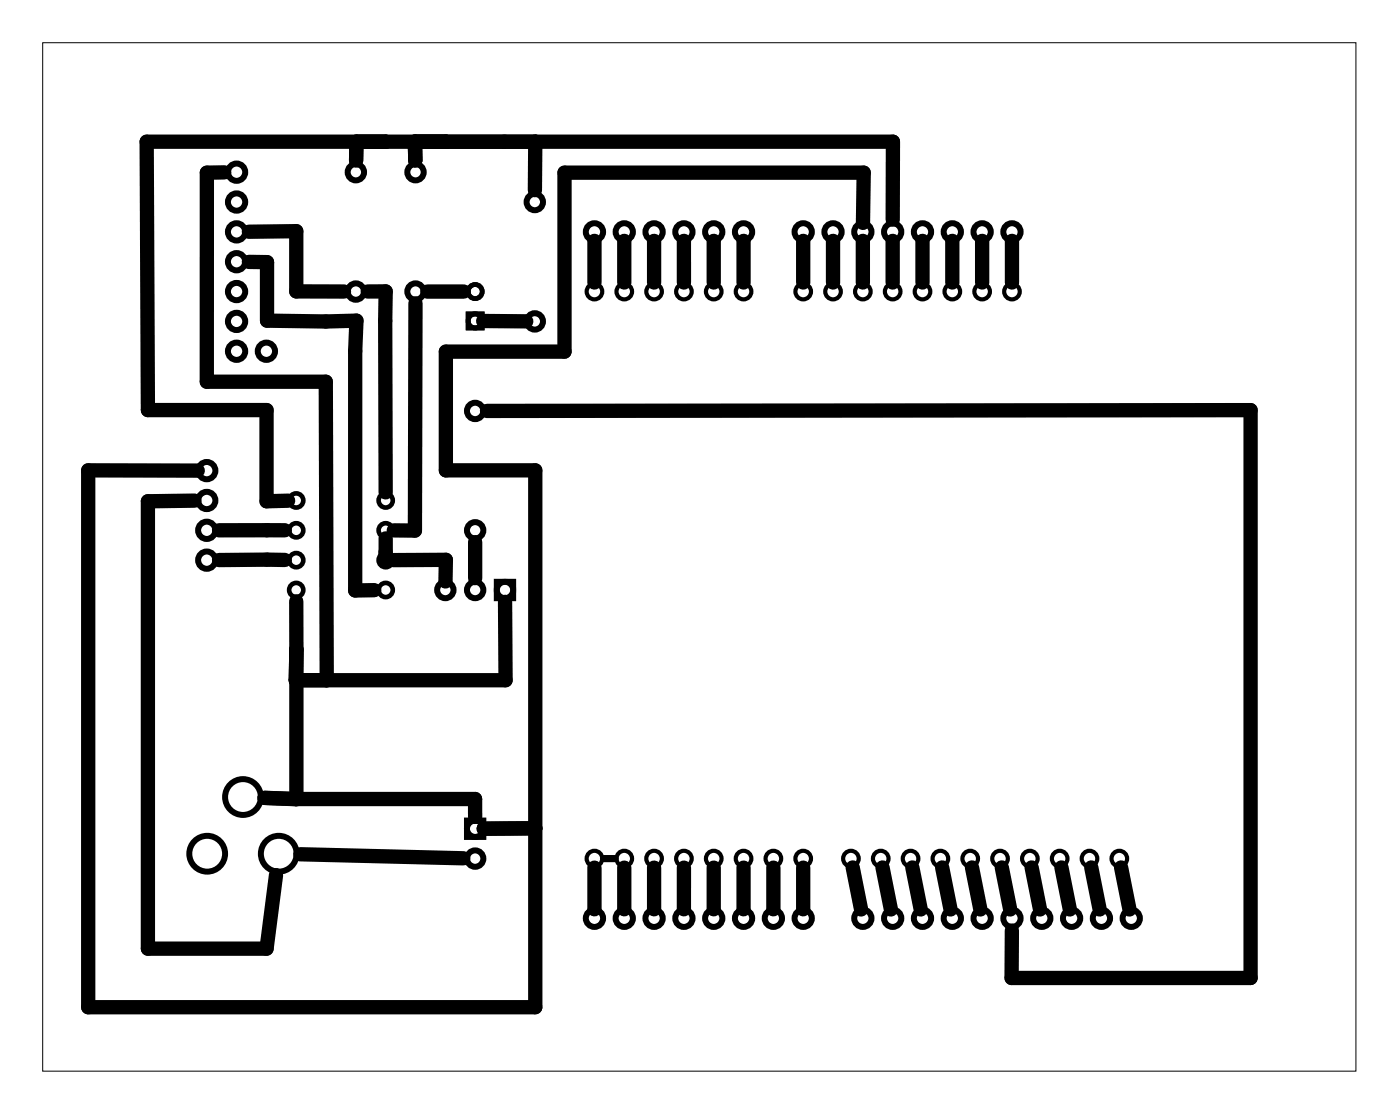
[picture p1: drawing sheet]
<svg xmlns="http://www.w3.org/2000/svg" width="119mm" height="95mm" viewBox="0 0 119 95" stroke-linecap="round" stroke-linejoin="round" font-family="sans-serif">
<g fill="none" stroke="#000" stroke-width=".09">
<path d="M3.6 3.6h111.9v87.6h-111.9z"/>
<circle cx="50.6" cy="24.8" r=".66"/>
<circle cx="53.2" cy="24.8" r=".66"/>
<circle cx="55.7" cy="24.8" r=".66"/>
<circle cx="58.3" cy="24.8" r=".66"/>
<circle cx="60.8" cy="24.8" r=".66"/>
<circle cx="63.3" cy="24.8" r=".66"/>
<circle cx="68.4" cy="24.8" r=".66"/>
<circle cx="71" cy="24.8" r=".66"/>
<circle cx="73.5" cy="24.8" r=".66"/>
<circle cx="76" cy="24.8" r=".66"/>
<circle cx="78.6" cy="24.8" r=".66"/>
<circle cx="81.1" cy="24.8" r=".66"/>
<circle cx="83.6" cy="24.8" r=".66"/>
<circle cx="86.2" cy="24.8" r=".66"/>
<circle cx="50.6" cy="73.1" r=".66"/>
<circle cx="53.2" cy="73.1" r=".66"/>
<circle cx="55.7" cy="73.1" r=".66"/>
<circle cx="58.3" cy="73.1" r=".66"/>
<circle cx="60.8" cy="73.1" r=".66"/>
<circle cx="63.3" cy="73.1" r=".66"/>
<circle cx="65.9" cy="73.1" r=".66"/>
<circle cx="68.4" cy="73.1" r=".66"/>
<circle cx="72.5" cy="73.1" r=".66"/>
<circle cx="75" cy="73.1" r=".66"/>
<circle cx="77.6" cy="73.1" r=".66"/>
<circle cx="80.1" cy="73.1" r=".66"/>
<circle cx="82.6" cy="73.1" r=".66"/>
<circle cx="85.2" cy="73.1" r=".66"/>
<circle cx="87.7" cy="73.1" r=".66"/>
<circle cx="90.3" cy="73.1" r=".66"/>
<circle cx="92.8" cy="73.1" r=".66"/>
<circle cx="95.3" cy="73.1" r=".66"/>
</g>
<g fill="none" stroke="#000" stroke-width=".39">
<circle cx="25.2" cy="42.6" r=".6"/>
<circle cx="25.2" cy="50.2" r=".6"/>
<circle cx="25.2" cy="47.7" r=".6"/>
<circle cx="25.2" cy="45.1" r=".6"/>
<circle cx="32.8" cy="42.6" r=".6"/>
<circle cx="32.8" cy="50.2" r=".6"/>
<circle cx="32.8" cy="45.1" r=".6"/>
<circle cx="32.8" cy="47.7" r=".6"/>
</g>
<g fill="none" stroke="#000" stroke-width=".51">
<path d="M42.3 49.5h1.4v1.4h-1.4zM39.8 69.8h1.4v1.4h-1.4z"/>
<circle cx="20.1" cy="19.7" r=".74"/>
<circle cx="20.1" cy="14.7" r=".74"/>
<circle cx="20.1" cy="17.2" r=".74"/>
<circle cx="30.3" cy="14.7" r=".7"/>
<circle cx="35.4" cy="14.7" r=".7"/>
<circle cx="45.5" cy="17.2" r=".7"/>
<circle cx="50.6" cy="19.7" r=".74"/>
<circle cx="53.2" cy="19.7" r=".74"/>
<circle cx="55.7" cy="19.7" r=".74"/>
<circle cx="58.2" cy="19.7" r=".74"/>
<circle cx="60.8" cy="19.7" r=".74"/>
<circle cx="63.3" cy="19.7" r=".74"/>
<circle cx="68.4" cy="19.7" r=".74"/>
<circle cx="70.9" cy="19.7" r=".74"/>
<circle cx="73.5" cy="19.7" r=".74"/>
<circle cx="76" cy="19.7" r=".74"/>
<circle cx="78.6" cy="19.7" r=".74"/>
<circle cx="81.1" cy="19.7" r=".74"/>
<circle cx="83.6" cy="19.7" r=".74"/>
<circle cx="86.2" cy="19.7" r=".74"/>
<circle cx="20.1" cy="22.3" r=".74"/>
<circle cx="20.1" cy="24.8" r=".74"/>
<circle cx="20.1" cy="27.4" r=".74"/>
<circle cx="20.1" cy="29.9" r=".74"/>
<circle cx="22.7" cy="29.9" r=".74"/>
<circle cx="30.3" cy="24.8" r=".7"/>
<circle cx="35.4" cy="24.8" r=".7"/>
<circle cx="40.5" cy="35" r=".7"/>
<circle cx="45.5" cy="27.4" r=".7"/>
<circle cx="17.6" cy="40.1" r=".74"/>
<circle cx="17.6" cy="42.6" r=".74"/>
<circle cx="17.6" cy="45.1" r=".74"/>
<circle cx="17.6" cy="47.7" r=".74"/>
<circle cx="37.9" cy="50.2" r=".7"/>
<circle cx="40.5" cy="45.1" r=".7"/>
<circle cx="40.5" cy="50.2" r=".7"/>
<circle cx="43" cy="50.2" r=".7"/>
<circle cx="17.6" cy="72.7" r="1.52"/>
<circle cx="20.7" cy="67.8" r="1.52"/>
<circle cx="23.7" cy="72.7" r="1.52"/>
<circle cx="40.5" cy="73.1" r=".7"/>
<circle cx="40.5" cy="70.5" r=".7"/>
<circle cx="50.6" cy="78.2" r=".74"/>
<circle cx="53.2" cy="78.2" r=".74"/>
<circle cx="55.7" cy="78.2" r=".74"/>
<circle cx="58.2" cy="78.2" r=".74"/>
<circle cx="60.8" cy="78.2" r=".74"/>
<circle cx="63.3" cy="78.2" r=".74"/>
<circle cx="65.9" cy="78.2" r=".74"/>
<circle cx="68.4" cy="78.2" r=".74"/>
<circle cx="73.5" cy="78.2" r=".74"/>
<circle cx="76" cy="78.2" r=".74"/>
<circle cx="78.6" cy="78.2" r=".74"/>
<circle cx="81.1" cy="78.2" r=".74"/>
<circle cx="83.6" cy="78.2" r=".74"/>
<circle cx="86.2" cy="78.2" r=".74"/>
<circle cx="88.7" cy="78.2" r=".74"/>
<circle cx="91.3" cy="78.2" r=".74"/>
<circle cx="93.8" cy="78.2" r=".74"/>
<circle cx="96.3" cy="78.2" r=".74"/>
</g>
<g fill="none" stroke="#000" stroke-width="1.2">
<path d="M19.1 14.7h-1.5v17.8h10.1l.1 25.4M21.2 19.7h4v5.1h4.1M30.4 12.1l-.1 1.5M35.3 12.1l.1 1.5M45.6 12.1v4.1M73.5 19l.1-4.3h-25.5v15.2h-10.1v10.1h7.6v45.7h-38.1v-45.7l9.3 .1M76 18.7l.1-6.6h-63.6l.1 22.8h10.1v7.8l1.8-.1M21.2 22.3h1.5v5l5 .1 2.7-.1-.1 2.6v20.4l1.6-.1M31.3 24.8h1.5v17.1M35.4 25.8l-.1 19.4-1.8-.1M36.4 24.8h3.1M41.2 27.3h3.6"/>
<path d="M41.5 35l65-.1v48.3h-20.3v-4M50.6 20.5v3.5M53.2 20.5v3.5M55.7 20.5v3.5M58.2 20.5l.1 3.5M60.8 20.5v3.5M63.3 20.5v3.5M68.4 20.5v3.5M70.9 20.5l.1 3.5M73.5 20.5v3.5M76 20.5v3.5M78.6 20.5v3.5"/>
<path d="M81.1 20.5v3.5M83.6 20.5v3.5M86.2 20.5v3.5M16.6 42.6l-4 .1v38h10.1l.8-6.2M24.3 45.1h-5.6M24.3 47.7h-5.6M25.2 51.2v4.1M25.2 55.3v12.7M32.8 45.8v1.8v-.6M33.5 47.7l4.5-.1-.1 1.9M40.5 46.1v3.1M43 51.2l.1 6.7h-17.9v-2.6"/>
<path d="M22.5 67.9l2.7 .1M25.2 68h15.3v1.5M25.6 72.7l13.9 .3M45.6 70.5h-4.4M50.6 73.8v3.6M53.2 73.8v3.6M55.7 73.8v3.6M58.3 73.8l-.1 3.6M60.8 73.8v3.6M63.3 73.8v3.6M65.9 73.8v3.6M68.4 73.8v3.6"/>
<path d="M72.6 73.8l.7 3.6M75.2 73.8l.7 3.6M77.7 73.8l.7 3.6M80.2 73.8l.8 3.6M82.8 73.8l.7 3.6M85.3 73.8l.7 3.6M87.9 73.8l.7 3.6M90.4 73.8l.7 3.6M92.9 73.8l.8 3.6M95.5 73.8l.7 3.6"/>
</g>
<g fill="none" stroke="#000" stroke-width=".35">
<circle cx="50.6" cy="24.8" r=".66"/>
<circle cx="53.2" cy="24.8" r=".66"/>
<circle cx="55.7" cy="24.8" r=".66"/>
<circle cx="58.3" cy="24.8" r=".66"/>
<circle cx="60.8" cy="24.8" r=".66"/>
<circle cx="63.3" cy="24.8" r=".66"/>
<circle cx="68.4" cy="24.8" r=".66"/>
<circle cx="71" cy="24.8" r=".66"/>
<circle cx="73.5" cy="24.8" r=".66"/>
<circle cx="76" cy="24.8" r=".66"/>
<circle cx="78.6" cy="24.8" r=".66"/>
<circle cx="81.1" cy="24.8" r=".66"/>
<circle cx="83.6" cy="24.8" r=".66"/>
<circle cx="86.2" cy="24.8" r=".66"/>
<circle cx="50.6" cy="73.1" r=".66"/>
<circle cx="53.2" cy="73.1" r=".66"/>
<circle cx="55.7" cy="73.1" r=".66"/>
<circle cx="58.3" cy="73.1" r=".66"/>
<circle cx="60.8" cy="73.1" r=".66"/>
<circle cx="63.3" cy="73.1" r=".66"/>
<circle cx="65.9" cy="73.1" r=".66"/>
<circle cx="68.4" cy="73.1" r=".66"/>
<circle cx="72.5" cy="73.1" r=".66"/>
<circle cx="75" cy="73.1" r=".66"/>
<circle cx="77.6" cy="73.1" r=".66"/>
<circle cx="80.1" cy="73.1" r=".66"/>
<circle cx="82.6" cy="73.1" r=".66"/>
<circle cx="85.2" cy="73.1" r=".66"/>
<circle cx="87.7" cy="73.1" r=".66"/>
<circle cx="90.3" cy="73.1" r=".66"/>
<circle cx="92.8" cy="73.1" r=".66"/>
<circle cx="95.3" cy="73.1" r=".66"/>
</g>
<g fill="none" stroke="#000" stroke-width=".4">
<path d="M39.9 26.7h1.2v1.2h-1.2z"/>
<circle cx="40.5" cy="27.3" r=".6"/>
<circle cx="40.5" cy="24.8" r=".6"/>
</g>
<path d="M51.4 73.1h1" fill="none" stroke="#000" stroke-width=".61"/>
</svg>
